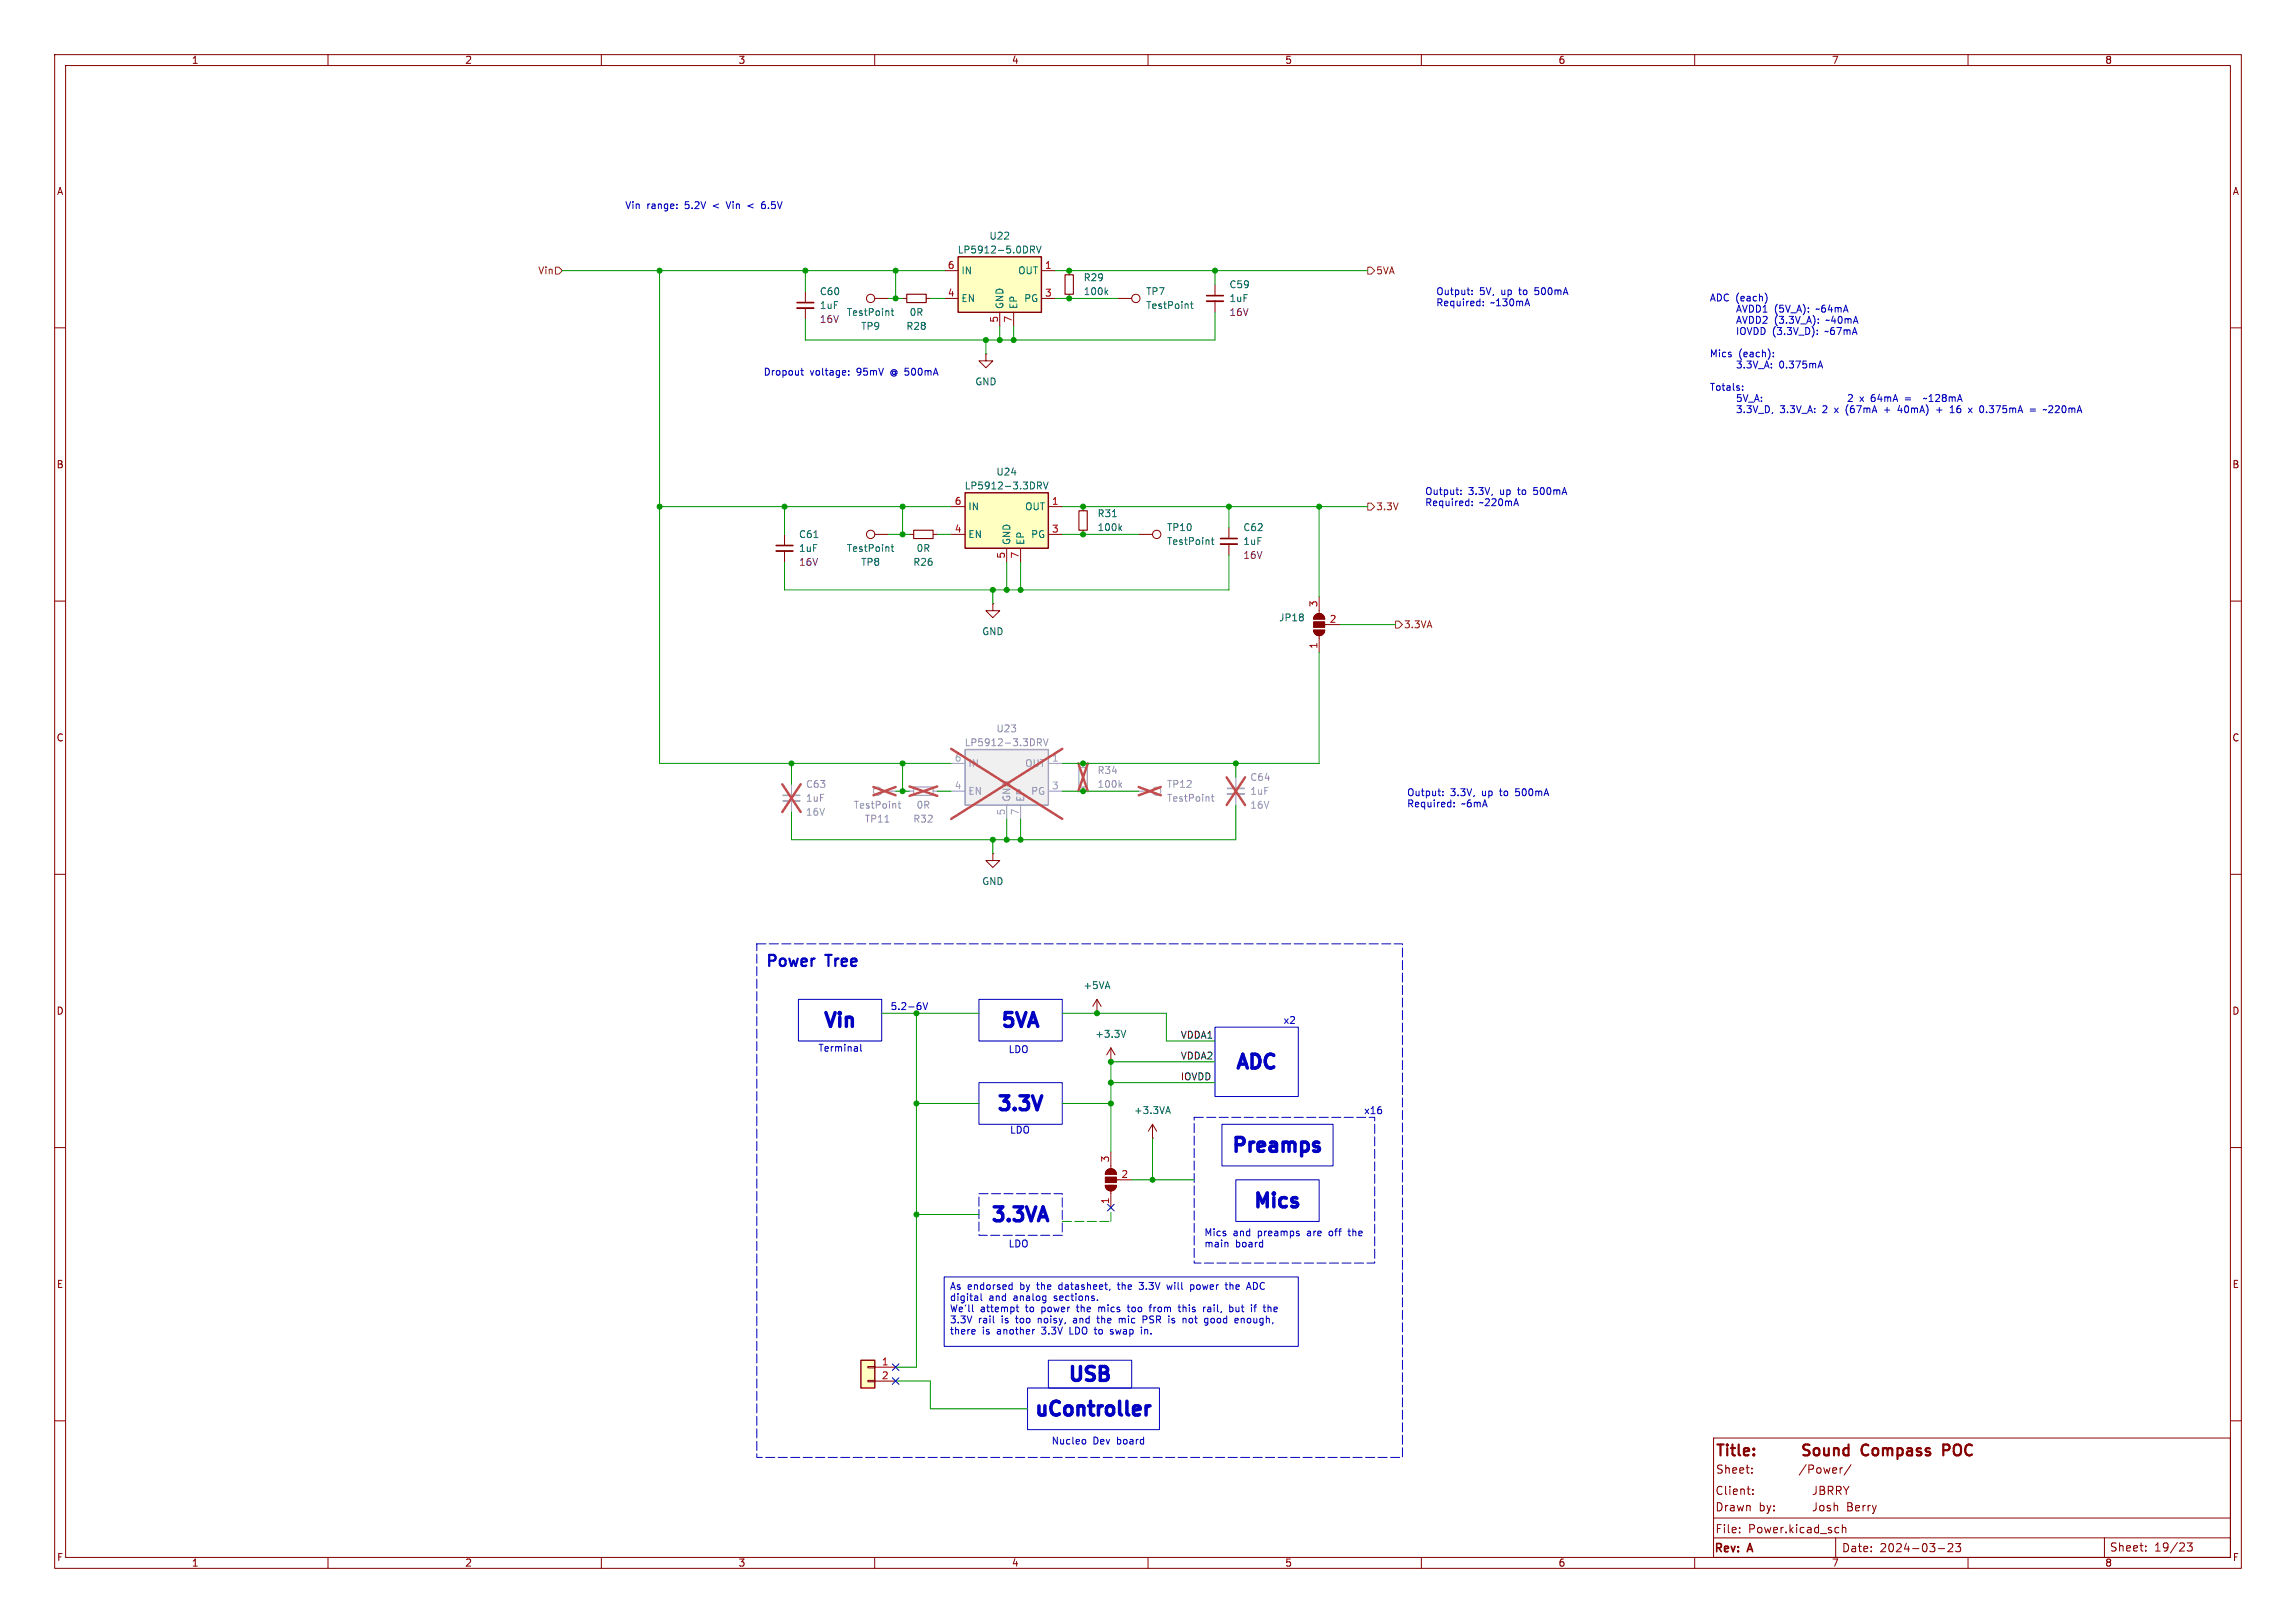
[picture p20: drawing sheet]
<svg xmlns="http://www.w3.org/2000/svg" width="420mm" height="297mm" viewBox="0 0 420 297" stroke-linecap="round" stroke-linejoin="round" font-family="sans-serif">
<defs><g id="words">
<g font-size="3.5" fill="#0000c2">
<text x="150.1" y="188.9">Vin</text>
<text x="182.6" y="188.9">5VA</text>
<text x="225.5" y="196.5">ADC</text>
<text x="181.9" y="204.2">3.3V</text>
<text x="224.8" y="211.8">Preamps</text>
<text x="228.8" y="221.9">Mics</text>
<text x="180.8" y="224.5">3.3VA</text>
<text x="194.9" y="253.7">USB</text>
<text x="188.7" y="260">uController</text>
</g>
<g font-size="2.8" fill="#0000c2">
<text x="140" y="177">Power</text>
<text x="151.3" y="177">Tree</text>
</g>
<g font-size="2.8" fill="#840000">
<text x="313.7" y="267">Title: Sound</text>
<text x="340.7" y="267">Compass</text>
<text x="356.3" y="267">POC</text>
</g>
<g font-size="2.1" fill="#840000">
<text x="313.8" y="269.9">Sheet:</text>
<text x="329.3" y="269.9">/Power/</text>
<text x="313.7" y="273.8">Client: JBRRY</text>
<text x="313.7" y="280.8">File:</text>
<text x="313.7" y="276.8">Drawn</text>
<text x="319.8" y="280.8">Power.kicad_sch</text>
<text x="321.7" y="276.8">by: Josh</text>
<text x="333.7" y="276.8">Berry</text>
<text x="313.5" y="284.5">Rev:</text>
<text x="319.9" y="284.5">A</text>
<text x="336.8" y="284.3">Date:</text>
<text x="343.8" y="284.3">2024-03-23</text>
<text x="385.8" y="284.1">Sheet:</text>
<text x="394.1" y="284.1">19/23</text>
</g>
<g font-size="1.8" fill="#840000">
<text x="35" y="11.9">1</text>
<text x="85" y="11.9">2</text>
<text x="135" y="11.9">3</text>
<text x="185" y="11.9">4</text>
<text x="235" y="11.9">5</text>
<text x="285" y="11.9">6</text>
<text x="335" y="11.9">7</text>
<text x="385" y="11.9">8</text>
<text x="10.3" y="35.9">A</text>
<text x="408.3" y="35.9">A</text>
<text x="10.3" y="85.9">B</text>
<text x="408.2" y="85.9">B</text>
<text x="10.3" y="135.9">C</text>
<text x="408.2" y="135.9">C</text>
<text x="10.3" y="185.9">D</text>
<text x="408.2" y="185.9">D</text>
<text x="10.3" y="235.9">E</text>
<text x="408.3" y="235.9">E</text>
<text x="10.3" y="285.9">F</text>
<text x="35" y="286.9">1</text>
<text x="85" y="286.9">2</text>
<text x="135" y="286.9">3</text>
<text x="185" y="286.9">4</text>
<text x="235" y="286.9">5</text>
<text x="285" y="286.9">6</text>
<text x="335" y="286.9">7</text>
<text x="385" y="286.9">8</text>
<text x="408.3" y="285.9">F</text>
</g>
<g font-size="1.8" fill="#0000c2">
<text x="114.3" y="38.5">Vin</text>
<text x="118.3" y="38.5">range:</text>
<text x="125.4" y="38.5">5.2V</text>
<text x="130.7" y="38.5">&lt;</text>
<text x="133.4" y="38.5">Vin</text>
<text x="140.2" y="38.5">6.5V</text>
<text x="262.6" y="54.2">Output:</text>
<text x="262.6" y="56.2">Required:</text>
<text x="270.6" y="54.2">5V,</text>
<text x="272.7" y="56.2">~130mA</text>
<text x="274.7" y="54.2">up</text>
<text x="278.2" y="54.2">to</text>
<text x="281.2" y="54.2">500mA</text>
<text x="312.7" y="55.2">ADC (each)</text>
<text x="312.7" y="57.3">AVDD1</text>
<text x="312.7" y="59.3">AVDD2</text>
<text x="324.5" y="57.3">(5V_A):</text>
<text x="324.5" y="59.3">(3.3V_A):</text>
<text x="332.4" y="57.3">~64mA</text>
<text x="334.2" y="59.3">~40mA</text>
<text x="312.7" y="61.4">IOVDD</text>
<text x="312.7" y="65.5">Mics</text>
<text x="318" y="65.5">(each):</text>
<text x="324.2" y="61.4">(3.3V_D):</text>
<text x="334" y="61.4">~67mA</text>
<text x="139.6" y="68.9">Dropout</text>
<text x="148.2" y="68.9">voltage:</text>
<text x="156.8" y="68.9">95mV</text>
<text x="163.2" y="68.9">@ 500mA</text>
<text x="312.7" y="67.5">3.3V_A:</text>
<text x="312.7" y="71.6">Totals:</text>
<text x="325.4" y="67.5">0.375mA</text>
<text x="312.7" y="75.7">3.3V_D,</text>
<text x="325.6" y="75.7">3.3V_A:</text>
<text x="333.5" y="75.7">2</text>
<text x="335.9" y="75.7">x</text>
<text x="338.1" y="75.7">(67mA</text>
<text x="338.2" y="73.6">x</text>
<text x="340.4" y="73.6">64mA</text>
<text x="345.3" y="75.7">+</text>
<text x="346.7" y="73.6">=</text>
<text x="348.1" y="75.7">40mA)</text>
<text x="350.6" y="73.6">~128mA</text>
<text x="355.3" y="75.7">+</text>
<text x="358" y="75.7">16</text>
<text x="361.6" y="75.7">x</text>
<text x="363.8" y="75.7">0.375mA</text>
<text x="373.2" y="75.7">=</text>
<text x="376" y="75.7">~220mA</text>
<text x="260.6" y="90.8">Output:</text>
<text x="260.6" y="92.8">Required:</text>
<text x="268.6" y="90.8">3.3V,</text>
<text x="270.7" y="92.8">~220mA</text>
<text x="274.5" y="90.8">up</text>
<text x="278" y="90.8">to</text>
<text x="281" y="90.8">500mA</text>
<text x="257.3" y="145.9">Output:</text>
<text x="257.3" y="147.9">Required:</text>
<text x="265.3" y="145.9">3.3V,</text>
<text x="267.4" y="147.9">~6mA</text>
<text x="271.2" y="145.9">up</text>
<text x="274.7" y="145.9">to</text>
<text x="277.7" y="145.9">500mA</text>
<text x="162.8" y="184.9">5.2-6V</text>
<text x="234.7" y="187.5">x2</text>
<text x="149.6" y="192.5">Terminal</text>
<text x="184.4" y="192.8">LDO</text>
<text x="249.4" y="204">x16</text>
<text x="184.7" y="207.5">LDO</text>
<text x="220.2" y="226.3">Mics</text>
<text x="225.6" y="226.3">and</text>
<text x="230.2" y="226.3">preamps</text>
<text x="239.4" y="226.3">are</text>
<text x="243.6" y="226.3">off</text>
<text x="247.4" y="226.3">the</text>
<text x="184.4" y="228.4">LDO</text>
<text x="220.2" y="228.4">main</text>
<text x="226" y="228.4">board</text>
<text x="173.7" y="236.4">As endorsed</text>
<text x="173.7" y="238.4">digital</text>
<text x="180.9" y="238.4">and</text>
<text x="185.5" y="238.4">analog</text>
<text x="186.7" y="236.4">by</text>
<text x="190" y="236.4">the</text>
<text x="193.1" y="238.4">sections.</text>
<text x="194.1" y="236.4">datasheet,</text>
<text x="205.2" y="236.4">the</text>
<text x="209.3" y="236.4">3.3V</text>
<text x="214.6" y="236.4">will</text>
<text x="219" y="236.4">power</text>
<text x="225.7" y="236.4">the</text>
<text x="229.8" y="236.4">ADC</text>
<text x="173.7" y="240.4">We'll</text>
<text x="173.7" y="242.5">3.3V</text>
<text x="173.7" y="244.5">there</text>
<text x="179" y="242.5">rail</text>
<text x="179.3" y="240.4">attempt</text>
<text x="179.7" y="244.5">is</text>
<text x="182.5" y="244.5">another</text>
<text x="183.3" y="242.5">is</text>
<text x="186.1" y="242.5">too</text>
<text x="187.7" y="240.4">to</text>
<text x="190.3" y="242.5">noisy,</text>
<text x="190.8" y="240.4">power</text>
<text x="190.9" y="244.5">3.3V</text>
<text x="196.1" y="244.5">LDO to</text>
<text x="197" y="242.5">and</text>
<text x="197.5" y="240.4">the</text>
<text x="201.6" y="240.4">mics</text>
<text x="201.6" y="242.5">the</text>
<text x="204" y="244.5">swap</text>
<text x="205.8" y="242.5">mic</text>
<text x="207.2" y="240.4">too</text>
<text x="209.8" y="244.5">in.</text>
<text x="210.3" y="242.5">PSR</text>
<text x="211.4" y="240.4">from</text>
<text x="215.2" y="242.5">is</text>
<text x="216.9" y="240.4">this</text>
<text x="218" y="242.5">not</text>
<text x="221.6" y="240.4">rail,</text>
<text x="222.2" y="242.5">good</text>
<text x="226.6" y="240.4">but</text>
<text x="228" y="242.5">enough,</text>
<text x="230.8" y="240.4">if</text>
<text x="233.3" y="240.4">the</text>
<text x="192.3" y="264.4">Nucleo</text>
<text x="199.9" y="264.4">Dev</text>
<text x="204.4" y="264.4">board</text>
</g>
<g font-size="1.8" fill="#006464">
<text x="175.1" y="46.6">LP5912-5.0DRV</text>
<text x="180.9" y="44">U22</text>
<text x="175.8" y="50.4">IN</text>
<text x="186.2" y="50.4">OUT</text>
<text x="198.1" y="51.7">R29</text>
<text x="224.8" y="52.9">C59</text>
<text x="149.9" y="56.7">1uF</text>
<text x="149.9" y="54.2">C60</text>
<text x="154.8" y="58">TestPoint</text>
<text x="166.3" y="58">0R</text>
<text x="175.8" y="55.5">EN</text>
<text x="183.7" y="56.6" transform="rotate(-90 183.7 56.6)">GND</text>
<text x="186.3" y="56.6" transform="rotate(-90 186.3 56.6)">EP</text>
<text x="187.2" y="55.5">PG</text>
<text x="198.1" y="54.2">100k</text>
<text x="209.6" y="54.2">TP7</text>
<text x="209.6" y="56.7">TestPoint</text>
<text x="224.8" y="55.5">1uF</text>
<text x="157.4" y="60.6">TP9</text>
<text x="165.7" y="60.6">R28</text>
<text x="178.3" y="70.7">GND</text>
<text x="176.4" y="89.8">LP5912-3.3DRV</text>
<text x="182.2" y="87.2">U24</text>
<text x="177" y="93.6">IN</text>
<text x="187.4" y="93.6">OUT</text>
<text x="200.7" y="94.8">R31</text>
<text x="146.1" y="101.2">1uF</text>
<text x="146.1" y="98.7">C61</text>
<text x="154.8" y="101.2">TestPoint</text>
<text x="167.6" y="101.2">0R</text>
<text x="177" y="98.7">EN</text>
<text x="185" y="99.8" transform="rotate(-90 185 99.8)">GND</text>
<text x="187.6" y="99.8" transform="rotate(-90 187.6 99.8)">EP</text>
<text x="188.5" y="98.7">PG</text>
<text x="200.7" y="97.4">100k</text>
<text x="213.4" y="99.9">TestPoint</text>
<text x="213.4" y="97.4">TP10</text>
<text x="227.3" y="99.9">1uF</text>
<text x="227.3" y="97.4">C62</text>
<text x="157.4" y="103.7">TP8</text>
<text x="167" y="103.7">R26</text>
<text x="233.9" y="113.9">JP18</text>
<text x="179.6" y="116.4">GND</text>
<text x="179.6" y="162.2">GND</text>
<text x="198.1" y="181.2">+5VA</text>
<text x="200.3" y="190.1">+3.3V</text>
<text x="207.3" y="204.1">+3.3VA</text>
</g>
<g font-size="1.8" fill="#725600">
<text x="98.4" y="50.4">Vin</text>
<text x="251.7" y="50.4">5VA</text>
<text x="251.7" y="93.6">3.3V</text>
<text x="256.7" y="115.2">3.3VA</text>
</g>
<g font-size="1.8" fill="#a90000">
<text x="173.3" y="49.3">6</text>
<text x="191.1" y="49.3">1</text>
<text x="173.3" y="54.4">4</text>
<text x="182.6" y="59.1" transform="rotate(-90 182.6 59.1)">5</text>
<text x="185.2" y="59.1" transform="rotate(-90 185.2 59.1)">7</text>
<text x="191.1" y="54.4">3</text>
<text x="174.6" y="92.5">6</text>
<text x="192.3" y="92.5">1</text>
<text x="174.6" y="97.5">4</text>
<text x="192.3" y="97.5">3</text>
<text x="183.9" y="102.3" transform="rotate(-90 183.9 102.3)">5</text>
<text x="186.4" y="102.3" transform="rotate(-90 186.4 102.3)">7</text>
<text x="241" y="111.2" transform="rotate(-90 241 111.2)">3</text>
<text x="241" y="118.8" transform="rotate(-90 241 118.8)">1</text>
<text x="243.1" y="114">2</text>
<text x="202.9" y="212.8" transform="rotate(-90 202.9 212.8)">3</text>
<text x="205" y="215.6">2</text>
<text x="202.9" y="220.4" transform="rotate(-90 202.9 220.4)">1</text>
<text x="161.2" y="249.9">1</text>
<text x="161.2" y="252.5">2</text>
</g>
<g font-size="1.8" fill="#840084">
<text x="149.9" y="59.3">16V</text>
<text x="224.8" y="58">16V</text>
<text x="146.1" y="103.7">16V</text>
<text x="227.3" y="102.5">16V</text>
</g>
<g font-size="1.8" fill="#989898">
<text x="176.4" y="136.8">LP5912-3.3DRV</text>
<text x="182.2" y="134.2">U23</text>
<text x="177" y="140.6">IN</text>
<text x="187.4" y="140.6">OUT</text>
<text x="200.7" y="141.8">R34</text>
<text x="228.6" y="143.1">C64</text>
<text x="147.3" y="146.9">1uF</text>
<text x="147.3" y="144.4">C63</text>
<text x="156.1" y="148.2">TestPoint</text>
<text x="167.6" y="148.2">0R</text>
<text x="177" y="145.6">EN</text>
<text x="185" y="146.8" transform="rotate(-90 185 146.8)">GND</text>
<text x="187.6" y="146.8" transform="rotate(-90 187.6 146.8)">EP</text>
<text x="188.5" y="145.6">PG</text>
<text x="200.7" y="144.4">100k</text>
<text x="213.4" y="146.9">TestPoint</text>
<text x="213.4" y="144.4">TP12</text>
<text x="228.6" y="145.6">1uF</text>
<text x="158.1" y="150.7">TP11</text>
<text x="167" y="150.7">R32</text>
</g>
<g font-size="1.8" fill="#aaa">
<text x="174.6" y="139.4">6</text>
<text x="192.3" y="139.4">1</text>
<text x="174.6" y="144.5">4</text>
<text x="183.9" y="149.3" transform="rotate(-90 183.9 149.3)">5</text>
<text x="186.4" y="149.3" transform="rotate(-90 186.4 149.3)">7</text>
<text x="192.3" y="144.5">3</text>
</g>
<g font-size="1.8" fill="#a1a1a1">
<text x="147.3" y="149.5">16V</text>
<text x="228.6" y="148.2">16V</text>
</g>
<g font-size="1.8" fill="#0f0f0f">
<text x="215.9" y="190.2">VDDA1</text>
<text x="215.9" y="197.8">IOVDD</text>
<text x="215.9" y="194">VDDA2</text>
</g>
</g></defs>
<g fill="none" stroke="#840000" stroke-width=".18">
<path d="M10 10h400v277h-400zM12 12h396v273h-396zM60 10v2M110 10v2M160 10v2M210 10v2M260 10v2M310 10v2M360 10v2M10 60h2M408 60h2M10 110h2"/>
<path d="M408 110h2M10 160h2M408 160h2M10 210h2M408 210h2M10 260h2M408 260h2M313.4 263.2h94.6v21.8h-94.6zM313.4 277.8h94.6M318.2 279.6v.1M320.5 269.4v.2M320.5 268.7v.1"/>
<path d="M332.2 272v1.1a.48 .48 0 0 1-.6 .4M332.2 275v1.1a.48 .48 0 0 1-.6 .4M332.9 272h.5l.2 .1 .1 .3-.3 .3a.4 .4 0 0 1 .4 .4 .4 .4 0 0 1-.3 .4h-.6zM332.9 272.7h.5M333.1 275.5l-.2 .3v.4l.2 .3M334.4 272.8l.7-.1 .2-.2-.1-.4-.2-.1h-.6v1.5M334.8 272.8l.5 .7M335.9 279.5l.5 .1M335.9 272.8l.7-.1 .2-.2-.1-.4-.2-.1h-.6v1.5M336.3 272.8l.5 .7M337 279.6l.2-.1 .4 .1v.9M337 279v1.5"/>
<path d="M337.2 272l.5 .8M337.7 272.8v.7M338.2 272l-.5 .8M338.6 268l-1.3 1.9M339.4 276l.7-.2v-.2l-.5-.1-.2 .2 .1 .7h.6M340.8 275.5v1M341.2 275.5l-.3 .1-.1 .2M341.7 275.5v1M342.1 275.5l-.2 .1-.2 .2M342.5 275.5l.4 1M342.9 276.5l-.4 .5M343.2 275.5l-.3 1"/>
<path d="M60 285v2M110 285v2M160 285v2M210 285v2M260 285v2M310 285v2M318.2 280.4v.1M335.8 281.4v3.6M336.4 280.4l-.5 .1M354.6 283.4h1.1M356.4 282.6l.5-.1 .2 .1 .1 .3-.9 1.1h.9M357.7 282.5h.9l-.5 .5 .5 .2v.6l-.2 .2h-.5l-.2-.2"/>
<path d="M360 285v2M384.9 281.4v3.6M392.5 283.7v.1M392.5 282.9v.2M400.1 282.3h.9l-.5 .6 .4 .2v.6l-.2 .1h-.4l-.2-.1M408 281.4h-94.6"/>
</g>
<path d="M330.2 265.3a.73 .73 0 0 1 .8 .5l-.2 .4-.7 .1M330.2 264.3l.8 .1M331.9 265.2a.54 .54 0 0 1 .5-.2 .54 .54 0 0 1 .4 .4v.6a.54 .54 0 0 1-.5 .4 .54 .54 0 0 1-.5-.4zM333.7 265l.1 1.2a.54 .54 0 0 0 .7-.1M334.5 265v1.3M335.5 265.2a.5 .5 0 0 1 .8 .1v1M335.5 265v1.3M338.1 265.1l-.5-.1-.4 .4v.6l.2 .2 .2 .1 .5-.1M338.1 264.3v2M355.5 265.4h.7M356.2 264.3h-.7v2" fill="none" stroke="#840000" stroke-width=".4"/>
<g fill="#fff">
<path d="M226.1 215.9h15.2v7.6h-15.2z"/>
<path d="M179.1 198.1h15.2v7.6h-15.2z"/>
<path d="M191.8 248.9h15.2v5.1h-15.2z"/>
<path d="M179.1 218.4h15.2v7.7h-15.2z"/>
<path d="M188 254h24.1v7.6h-24.1z"/>
<path d="M222.2 188h15.3v12.7h-15.3z"/>
<path d="M146 182.9h15.3v7.6h-15.3z"/>
<path d="M223.5 205.7h20.3v7.7h-20.3z"/>
<path d="M179.1 182.9h15.2v7.6h-15.2z"/>
</g>
<path d="M143.3 146.6h3" fill="none" stroke="#a1a1a1" stroke-width=".33"/>
<path d="M143.3 145.5h3" fill="none" stroke="#a1a1a1" stroke-width=".3"/>
<g fill="none" stroke="#a1a1a1" stroke-width=".18">
<path d="M198.1 139.7v.8M144.8 143.5v2M144.8 146.6v2M198.1 144v.8M208.3 144.8h2.5"/>
<circle cx="211.6" cy="144.8" r=".76"/>
</g>
<path d="M197.3 139.7l1.7 5.1M199 139.7l-1.7 5.1M143.1 143.5l3.4 5.1M146.5 143.5l-3.4 5.1M208.3 144l4 1.5M212.3 144l-4 1.5" fill="none" stroke="#e65255" stroke-width=".46"/>
<path d="M223.3 99.6h3" fill="none" stroke="#840000" stroke-width=".33"/>
<path d="M223.3 98.6h3" fill="none" stroke="#840000" stroke-width=".3"/>
<g fill="none" stroke="#840000" stroke-width=".18">
<path d="M208.3 97.8h2.5M224.8 96.5v2.1M224.8 99.6v2M181.6 110.5v1.3h1.3l-1.3 1.2-1.3-1.2h1.3M181.6 110.5h.1"/>
<circle cx="211.6" cy="97.8" r=".76"/>
</g>
<path d="M221.6 98.8h.5M221.8 98.4v1.1l.3 .1" fill="none" stroke="#006464" stroke-width=".18"/>
<path d="M204.8 143.6l.4 .5M205.2 143.2l-.5 .5M221.6 145.8h.5M221.8 145.4v1l.3 .2" fill="none" stroke="#989898" stroke-width=".18"/>
<path d="M197.4 140.5h1.5v3.5h-1.5z" fill="none" stroke="#a1a1a1" stroke-width=".2"/>
<path d="M157.5 248.9h2.5v5.1h-2.5z" fill="#ffffc2"/>
<path d="M158.7 252.6h1.3v.3h-1.3zM158.7 250.1h1.3v.2h-1.3zM160 250.2h3.8M160 252.7h3.8" fill="none" stroke="#840000" stroke-width=".18"/>
<path d="M157.5 248.9h2.5v5.1h-2.5z" fill="none" stroke="#840000" stroke-width=".25"/>
<path d="M176.5 137.2h15.3v10.1h-15.3z" fill="#f0f0f0"/>
<path d="M176.5 137.2h15.3v10.1h-15.3z" fill="none" stroke="#a1a1a1" stroke-width=".25"/>
<path d="M174 139.7h2.5M191.8 139.7h2.5M174 144.8h2.5M184.1 147.3v2.6M186.7 147.3v2.6M191.8 144.8h2.5" fill="none" stroke="#a1a1a1" stroke-width=".18"/>
<path d="M189.8 135.2h.5l.2 .2-.1 .4-.6 .1M190.1 135.9l.4 .6M190.9 135.2l.4 1.3 .4-1.3" fill="none" stroke="#989898" stroke-width=".18"/>
<path d="M174 137l20.3 12.9M194.3 137l-20.3 12.9" fill="none" stroke="#e65255" stroke-width=".46"/>
<path d="M220.7 55.1h3.1M142 100.8h3" fill="none" stroke="#840000" stroke-width=".33"/>
<path d="M220.7 54.1h3.1M142 99.8h3" fill="none" stroke="#840000" stroke-width=".3"/>
<g fill="none" stroke="#840000" stroke-width=".18">
<path d="M160 54.6h2.6M222.2 52.1v2M222.2 55.1v2.1M180.3 64.8v1.2h1.3l-1.3 1.3-1.2-1.3h1.2M180.3 64.8h.1M143.5 97.8v2M160 97.8h2.6M143.5 100.8v2.1M181.6 156.2v1.3h1.3l-1.3 1.3-1.3-1.3h1.3M181.6 156.2h.1M200.7 185.4h.1M200.7 182.9l-.8 1.3"/>
<path d="M200.7 182.9v2.5M200.7 182.9l.7 1.3M203.2 194.3h.1M203.2 191.8l-.8 1.2M203.2 191.8v2.5M203.2 191.8l.8 1.2M202.2 216.9h2a1.02 1.02 0 0 1-1 1 1.02 1.02 0 0 1-1-1zM202.5 214.2a1.02 1.02 0 0 1 1.1-.3 1.02 1.02 0 0 1 .6 1h-2zM203.2 210.8v3.1M203.2 217.9v3.1M204.2 215.9h2.8M210.8 208.3h.1"/>
<path d="M210.8 205.7l-.7 1.3M210.8 205.7v2.6M210.8 205.7l.8 1.3"/>
<circle cx="159.3" cy="54.6" r=".76"/>
<circle cx="159.3" cy="97.8" r=".76"/>
</g>
<path d="M163 56.9h.5M163.2 56.5v1l.3 .2M148.9 98.4h.7M163.2 99.6v1.1l.3 .2M163 100.1h.5M205.9 188.5l-.4 1.3M213.4 203.4h.6M213.7 202.5l.4 1.3" fill="none" stroke="#006464" stroke-width=".18"/>
<g fill="#840000" stroke="#840000" stroke-width=".18">
<path d="M202.2 216.9h2a1.02 1.02 0 0 1-1 1 1.02 1.02 0 0 1-1-1z"/>
<path d="M202.2 215.4h2v1h-2z"/>
<path d="M202.5 214.2a1.02 1.02 0 0 1 1.1-.3 1.02 1.02 0 0 1 .6 1h-2z"/>
</g>
<path d="M175.3 47h15.2v10.2h-15.2z" fill="#ffffc2"/>
<path d="M175.3 47h15.2v10.2h-15.2z" fill="none" stroke="#840000" stroke-width=".25"/>
<g fill="none" stroke="#840000" stroke-width=".18">
<path d="M147.3 53.3v2.1M147.3 56.4v2M165.1 54.6h.8M169.4 54.6h.8M172.7 49.5h2.6M172.7 54.6h2.6M182.9 57.2v2.5M185.4 57.2v2.5M190.5 49.5h2.5M190.5 54.6h2.5M204.5 54.6h2.5M166.4 97.8h.7"/>
<path d="M170.7 97.8h.7"/>
<circle cx="207.8" cy="54.6" r=".76"/>
</g>
<path d="M188.5 45h.5l.2 .3-.1 .3-.6 .1M188.8 45.7l.4 .6M189.6 45l.4 1.3 .4-1.3M217.8 55.6h.4M217.9 55.2v1.1l.3 .2" fill="none" stroke="#006464" stroke-width=".18"/>
<path d="M167.1 144h3.6v1.5h-3.6z" fill="none" stroke="#a1a1a1" stroke-width=".2"/>
<g fill="none" stroke="#a1a1a1" stroke-width=".18">
<path d="M161.3 144.8h2.5M166.4 144.8h.7M170.7 144.8h.7M226.1 142.2v2.1M226.1 145.3v2"/>
<circle cx="160.5" cy="144.8" r=".76"/>
</g>
<path d="M159.8 144l4 1.5M163.8 144l-4 1.5M166.4 143.9l5 1.7M171.4 143.9l-5 1.7M224.4 142.2l3.3 5.1M227.7 142.2l-3.3 5.1" fill="none" stroke="#e65255" stroke-width=".46"/>
<path d="M145.8 56.4h3" fill="none" stroke="#840000" stroke-width=".33"/>
<path d="M145.8 55.4h3" fill="none" stroke="#840000" stroke-width=".3"/>
<path d="M165.9 53.8h3.5v1.6h-3.5zM167.1 97h3.6v1.6h-3.6z" fill="none" stroke="#840000" stroke-width=".2"/>
<path d="M224.5 145.3h3.1" fill="none" stroke="#a1a1a1" stroke-width=".33"/>
<path d="M224.5 144.3h3.1" fill="none" stroke="#a1a1a1" stroke-width=".3"/>
<path d="M161.9 150.4h.7M164.3 147.1h.5M164.5 146.6v1.1l.3 .2" fill="none" stroke="#989898" stroke-width=".18"/>
<path d="M176.5 90.2h15.3v10.1h-15.3z" fill="#ffffc2"/>
<path d="M176.5 90.2h15.3v10.1h-15.3z" fill="none" stroke="#840000" stroke-width=".25"/>
<g fill="none" stroke="#840000" stroke-width=".18">
<path d="M195.6 49.5v.8M195.6 53.8v.8M174 92.7h2.5M174 97.8h2.5M191.8 92.7h2.5M191.8 97.8h2.5M198.1 92.7v.8M198.1 97v.8M184.1 100.3v2.6M186.7 100.3v2.6M240.3 115.3h2a1.02 1.02 0 0 1-1 1 1.02 1.02 0 0 1-1-1zM240.6 112.6a1.02 1.02 0 0 1 1.1-.3 1.02 1.02 0 0 1 .6 1h-2z"/>
<path d="M241.3 109.2v3.1M241.3 116.3v3.1M242.3 114.3h2.8"/>
</g>
<path d="M202.3 53.4l.3 .5M202.6 53.1l-.4 .5M189.8 88.2h.5l.2 .3-.1 .3-.6 .1M190.1 88.9l.4 .6M190.9 88.2l.4 1.3 .4-1.3M203.5 94.6h.7M204.8 96.6l.4 .5M205.2 96.3l-.5 .4" fill="none" stroke="#006464" stroke-width=".18"/>
<path d="M194.8 50.3h1.5v3.5h-1.5zM197.4 93.5h1.5v3.5h-1.5z" fill="none" stroke="#840000" stroke-width=".2"/>
<g fill="#840000" stroke="#840000" stroke-width=".18">
<path d="M240.3 115.3h2a1.02 1.02 0 0 1-1 1 1.02 1.02 0 0 1-1-1z"/>
<path d="M240.3 113.8h2v1h-2z"/>
<path d="M240.6 112.6a1.02 1.02 0 0 1 1.1-.3 1.02 1.02 0 0 1 .6 1h-2z"/>
</g>
<path d="M101.6 48.9h.6l.7 .6-.7 .7h-.6zM250.2 48.9h.6l.7 .6-.7 .7h-.6zM250.2 92.1h.6l.7 .6-.7 .6h-.6zM255.3 113.7h.6l.6 .6-.6 .6h-.6z" fill="none" stroke="#725600" stroke-width=".18"/>
<g fill="none" stroke="#0000c2" stroke-width=".18">
<path d="M123.8 38.1v.1M123.8 37.4v.1M132.8 36.9l.5 1.3M137.8 37.3l-1 .4 1 .4M139.7 36.9l-.2 .1a.85 .85 0 0 0 0 1.2h.3M139.8 37.4h-.3l-.2 .2M269.3 53.8v.1M269.3 53.1v.2M271.3 55.2v.1M271.3 55.8v.2M318.8 55.8l.4 1.3 .4-1.3M318.8 57.9l.4 1.3 .4-1.3"/>
<path d="M318.9 59.9l.2 .1a.81 .81 0 0 1-.2 1.2h-.2M319.6 59.9l.4 1.3 .5-1.3M320 55.8v1.3l.6-.2 .1-.7M320 57.9a.64 .64 0 0 1 .8 .6 .64 .64 0 0 1-.8 .7zM320.9 59.9a.64 .64 0 0 1 .7 .7 .64 .64 0 0 1-.7 .6zM321.3 55.8v1.3l.6-.2 .1-.7M321.3 57.9a.64 .64 0 0 1 .7 .6 .64 .64 0 0 1-.7 .7zM322.1 59.9a.64 .64 0 0 1 .8 .7 .64 .64 0 0 1-.8 .6zM322.5 58l.5-.1 .2 .4-.7 .9h.7M322.5 57.1h.7M322.9 55.8v1.3M322.9 53.7a1.49 1.49 0 0 1 0 1.8"/>
<path d="M332.6 59v.2M332.6 58.4v.1M146.5 67.8h.5M146.7 67.4v1.1l.3 .2M155.2 68.5v.2M155.2 67.9v.1M318.5 72.2h-.6l-.1 .6 .2-.1h.4l.1 .2v.5l-.2 .1-.5-.1M318.8 70.6v.2M318.8 71.3v.1M318.9 72.2l.4 1.3 .4-1.3M319.5 74.2h.8l-.4 .5 .4 .2v.5l-.2 .1-.6-.1M319.8 73.6h1"/>
<path d="M320.3 66.1l-.4 .5 .4 .1v.5l-.2 .1-.6-.1M320.7 66.1l.4 1.2 .4-1.2M320.7 74.2l.4 1.3 .4-1.3M320.9 73.5l.5-1.3 .4 1.3M321.1 73.1h.6M321.7 67.5h.9M321.7 75.6h.9M322.2 73.4v.1M322.2 72.7v.1M322.8 67.3l.4-1.2 .4 1.2M322.9 67h.6M322.9 74.2a.64 .64 0 0 1 .8 .7 .64 .64 0 0 1-.8 .6z"/>
<path d="M324 67.2v.1M324 66.6v.1M324.3 75.5l-.2 .2M324.4 65.2v.1M324.4 64.5v.1M332.4 61.1v.1M332.4 60.4v.1M332.7 67h.6M333 66.1l.4 1.2M344.7 75h1M345.5 72.6l.4 .2v.7M346.3 73.5l.4-1.3 .4 1.3"/>
<path d="M347.5 74.2l-.3 .9h.8M348.5 72.8h1M348.5 73.2h1M354.3 75h.9M356.7 75.5h.8M356.9 74.6l.2-.4v1.3M358.1 73.5l.4-1.3 .4 1.3M358.2 73.1h.6M360.1 74.7l.6 .8M360.7 74.7l-.6 .8M371.4 74.9h.9M371.4 75.2h.9"/>
<path d="M374.8 74.4l.4-.2 .3 .3M375.5 74.6l-.8 .9h.8M267.2 90.4v.1M267.2 89.7v.1M269.3 91.8v.1M269.3 92.4v.1M263.9 145.5v.1M263.9 144.8v.1M266 147.5v.2M266 146.9v.1M146 182.9h15.3v7.6h-15.3zM157.4 191.1v1.1l.2 .2"/>
<path d="M168.8 183.5l.5 1.3 .4-1.3M179.1 198.1h15.2v7.6h-15.2zM179.1 182.9h15.2v7.6h-15.2zM222.2 188h15.3v12.7h-15.3zM223.5 205.7h20.3v7.7h-20.3zM226.1 215.9h15.2v7.6h-15.2zM172.7 233.7h64.8v12.7h-64.8zM177.9 240h.2M178.8 237.2l.1 .8M178.9 237.9l-.2 .1M178.9 237.5h-.2M179.5 236.7v1.1l.1 .2"/>
<path d="M184.8 235.1l.3 .1M185.1 234.7v1.3M185.1 235.9l-.3 .1M186 238.8v1.1l.4 .1M200.7 237.9v.1M201 239.2v.8M201.2 239.2l-.2 .1M203 235.9l-.1 .2M204.4 235.1h.5M204.6 234.7v1.2M206.2 239.2h.5M206.4 238.8v1.1l.3 .1"/>
<path d="M208.4 235.8l.5 .2M208.4 234.7h.8l-.5 .5h.2M210.2 239.2h.5M210.7 238.8l-.3 .2v1M213.4 235.1l.3 .9 .2-.6 .3 .6M215.5 239.2h.5M215.7 238.8v1.1l.3 .1M217.8 235.2l.4-.1 .2 .3-.1 .5h-.5M217.8 235.1v1.3M220.5 239.2l-.3 .2M221.3 239.2l-.4 .1M221.4 239.6h-.3l-.2 .1v.3h.5"/>
<path d="M224.1 235.1h.5M224.3 234.7v1.1M224.5 236h.1M224.6 227.4v.8M224.9 239.3l.4-.1 .2 .2-.1 .6h-.5M224.9 238.8v1.2M225 234.7v1.3M225.2 235.1l-.2 .1M228.1 235.6h.6M228.4 234.7l.5 1.3M229.3 239.2h.5M229.8 238.8h-.2"/>
<path d="M232.1 239.2l.4 .2v.6M237.6 225.8v.3M246.6 225.3h.4M246.7 224.9l.1 1.2M178.2 243.3l.2 .3-.6 .1M178.3 244.1h-.1M181.8 242l.1 .1M188 254h24.1v7.6h-24.1zM189.3 243.3h-.3M191.8 248.9h15.2v5.1h-15.2zM196.5 241.2l-.1 .1M196.5 241.6l-.2 .2 .2 .3"/>
<path d="M200.6 241.2h.5M200.8 240.8v1.1l.3 .2M203.1 244.1h.4M203.5 243.3l-.4 .2 .1 .1 .3 .1M204.7 241.4l.4-.2 .2 .2M204.7 241.2v.9M208.8 243.3v.8M209.8 241.1l-.1 .3-.6 .1M214.4 241.3h.4M214.4 241.6l.4 .1M214.8 242l-.3 .1M217.6 241.4v.6"/>
<path d="M221.6 241.3l-.1 .5 .2 .3M227.1 241.2v.9M227.5 241.3l-.3-.1-.1 .2M198.2 263.4l.3 .1 .1 .1-.1 .5-.3 .2"/>
</g>
<path d="M190.6 200.5l-.9 2.6M240.6 209.8l.6 .2 .2 .3-.4 .4h-.5M240.6 209l.6 .1M209.6 257.3v1.7M210.4 257.3a.65 .65 0 0 0-.8 .4" fill="none" stroke="#0000c2" stroke-width=".63"/>
<path d="M138.4 172.7h118.1v94h-118.1zM179.1 218.4h15.2v7.7h-15.2zM218.4 204.5h33.1v26.6h-33.1z" fill="none" stroke="#0000c2" stroke-width=".18" stroke-dasharray="1.7 .6"/>
<g fill="none" stroke="#009600" stroke-width=".18">
<path d="M102.9 49.5h69.8M120.6 49.5v90.2h53.4M147.3 49.5v3.8M162.6 54.6h2.5M163.8 49.5v5.1M170.2 54.6h2.5M182.9 59.7v2.5M185.4 59.7v2.5M193 49.5h57.2M193 54.6h11.5M222.2 49.5v2.6M222.2 57.2v5h-74.9v-3.8"/>
<path d="M180.3 62.2v2.6M120.6 92.7h53.4M143.5 92.7v5.1M162.6 97.8h3.8M165.1 92.7v5.1M171.4 97.8h2.6M194.3 92.7h55.9M194.3 97.8h14M224.8 92.7v3.8M241.3 92.7v16.5M181.6 108v2.5M184.1 102.9v5.1"/>
<path d="M186.7 102.9v5.1M224.8 101.6v6.4h-81.3v-5.1M241.3 119.4v20.3h-47M245.1 114.3h10.2M144.8 139.7v3.8M165.1 139.7v5.1M226.1 139.7v2.5M163.8 144.8h2.6M171.4 144.8h2.6M181.6 153.7v2.5M184.1 149.9v3.8M186.7 149.9v3.8"/>
<path d="M194.3 144.8h14M226.1 147.3v6.4h-81.3v-5.1M161.3 185.4h17.8M167.6 185.4v64.8h-3.8M194.3 185.4h19.1v5.1h8.8M203.2 198.1h19M222.2 194.3h-19v16.5M167.6 201.9h11.5M194.3 201.9h8.9M207 215.9h11.4M210.8 208.3v7.6M167.6 222.2h11.5"/>
<path d="M163.8 252.7h6.4v5.1h17.8"/>
</g>
<path d="M194.3 223.5h8.9M203.2 223.5v-2.5" fill="none" stroke="#009600" stroke-width=".18" stroke-dasharray="1.7 .6"/>
<path d="M202.6 220.4l1.2 1.2M203.8 220.4l-1.2 1.2M163.2 252.1l1.2 1.2M163.2 249.6l1.2 1.2M164.4 252.1l-1.2 1.2M164.4 249.6l-1.2 1.2" fill="none" stroke="#000084" stroke-width=".18"/>
<g fill="#009600" stroke="#009600" stroke-width=".18">
<circle cx="184.1" cy="108" r=".46"/>
<circle cx="181.6" cy="108" r=".46"/>
<circle cx="180.3" cy="62.2" r=".46"/>
<circle cx="182.9" cy="62.2" r=".46"/>
<circle cx="165.1" cy="97.8" r=".46"/>
<circle cx="167.6" cy="185.4" r=".46"/>
<circle cx="200.7" cy="185.4" r=".46"/>
<circle cx="198.1" cy="144.8" r=".46"/>
<circle cx="186.7" cy="153.7" r=".46"/>
<circle cx="198.1" cy="139.7" r=".46"/>
<circle cx="184.1" cy="153.7" r=".46"/>
<circle cx="181.6" cy="153.7" r=".46"/>
<circle cx="165.1" cy="139.7" r=".46"/>
<circle cx="165.1" cy="144.8" r=".46"/>
<circle cx="144.8" cy="139.7" r=".46"/>
<circle cx="241.3" cy="92.7" r=".46"/>
<circle cx="224.8" cy="92.7" r=".46"/>
<circle cx="203.2" cy="198.1" r=".46"/>
<circle cx="203.2" cy="201.9" r=".46"/>
<circle cx="167.6" cy="222.2" r=".46"/>
<circle cx="167.6" cy="201.9" r=".46"/>
<circle cx="203.2" cy="194.3" r=".46"/>
<circle cx="210.8" cy="215.9" r=".46"/>
<circle cx="147.3" cy="49.5" r=".46"/>
<circle cx="163.8" cy="49.5" r=".46"/>
<circle cx="163.8" cy="54.6" r=".46"/>
<circle cx="185.4" cy="62.2" r=".46"/>
<circle cx="195.6" cy="49.5" r=".46"/>
<circle cx="195.6" cy="54.6" r=".46"/>
<circle cx="143.5" cy="92.7" r=".46"/>
<circle cx="120.6" cy="92.7" r=".46"/>
<circle cx="165.1" cy="92.7" r=".46"/>
<circle cx="120.6" cy="49.5" r=".46"/>
<circle cx="222.2" cy="49.5" r=".46"/>
<circle cx="186.7" cy="108" r=".46"/>
<circle cx="198.1" cy="97.8" r=".46"/>
<circle cx="226.1" cy="139.7" r=".46"/>
<circle cx="198.1" cy="92.7" r=".46"/>
</g>
<use href="#words"/>
</svg>
